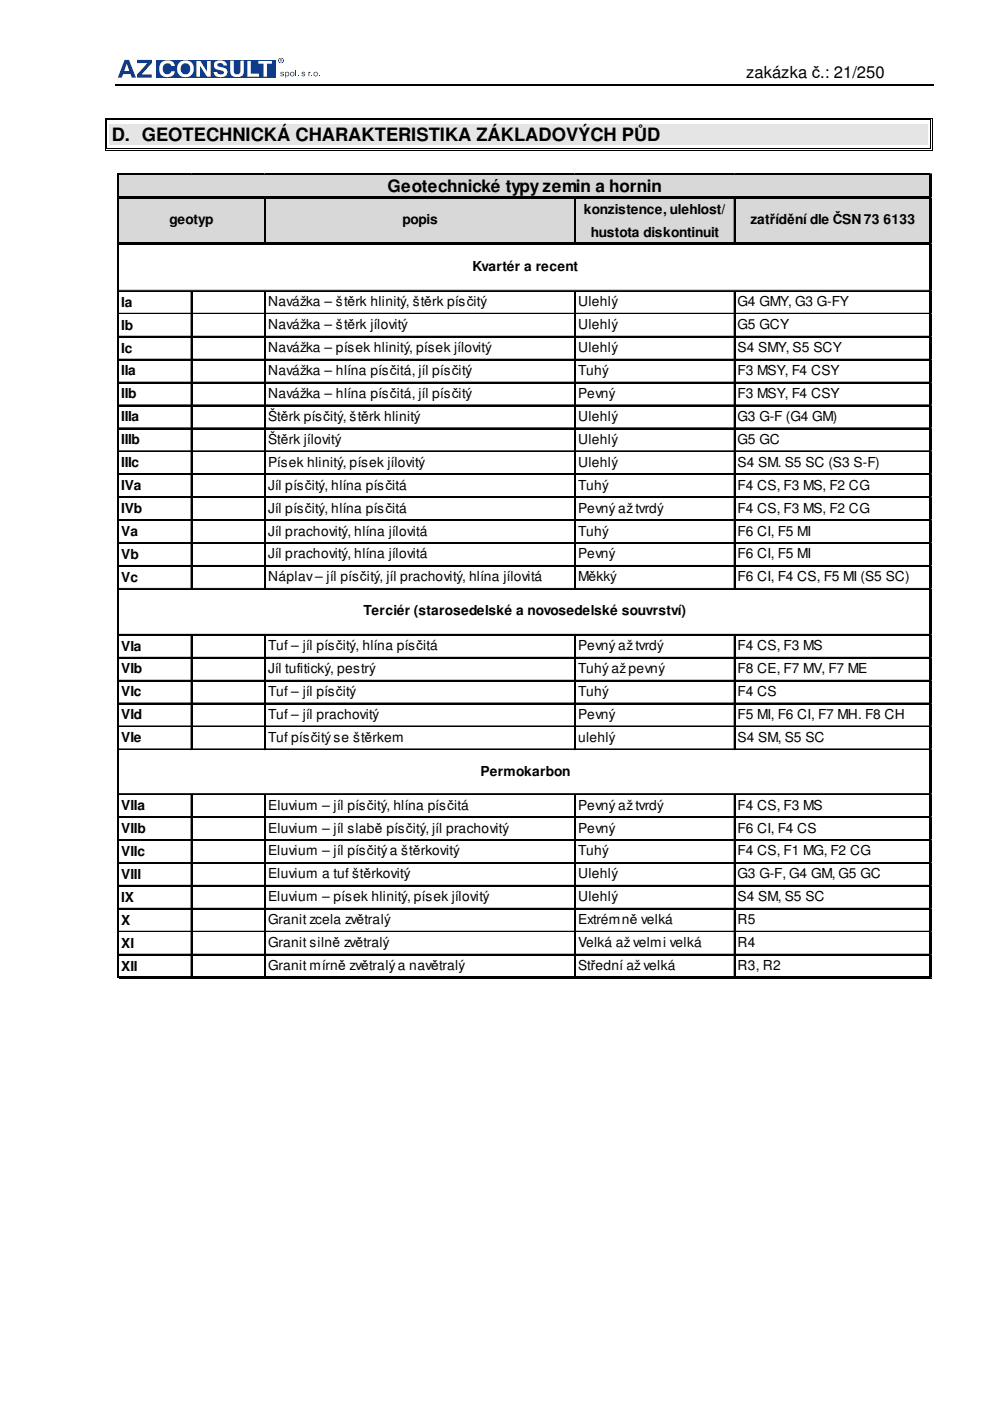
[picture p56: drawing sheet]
<svg xmlns="http://www.w3.org/2000/svg" width="210mm" height="297mm" viewBox="0 0 210 297" stroke-linecap="round" stroke-linejoin="round" font-family="sans-serif">
<defs><g id="words">
<text font-size="3.9" x="23.7" y="29.9">D. GEOTECHNICKÁ CHARAKTERISTIKA ZÁKLADOVÝCH PŮD</text>
<text font-size="3.6" x="82.2" y="40.7">Geotechnické typy zemin a hornin</text>
<text font-size="3.5" x="158.2" y="16.6">zakázka č.: 21/250</text>
<g font-size="2.9">
<text x="35.9" y="47.5">geotyp</text>
<text x="85.3" y="47.5">popis</text>
<text x="123.8" y="45.3">konzistence, ulehlost/</text>
<text x="159.1" y="47.5">zatřídění dle ČSN 73 6133</text>
<text x="125.3" y="50.2">hustota diskontinuit</text>
<text x="100.2" y="57.5">Kvartér a recent</text>
<text x="25.7" y="65">Ia</text>
<text x="56.9" y="64.9">Navážka – štěrk hlinitý, štěrk písčitý</text>
<text x="122.6" y="64.9">Ulehlý</text>
<text x="156.4" y="64.9">G4 GMY, G3 G-FY</text>
<text x="25.7" y="69.9">Ib</text>
<text x="56.9" y="69.8">Navážka – štěrk jílovitý</text>
<text x="122.6" y="69.8">Ulehlý</text>
<text x="156.4" y="69.8">G5 GCY</text>
<text x="25.7" y="74.8">Ic</text>
<text x="56.9" y="74.7">Navážka – písek hlinitý, písek jílovitý</text>
<text x="122.6" y="74.7">Ulehlý</text>
<text x="156.4" y="74.7">S4 SMY, S5 SCY</text>
<text x="25.7" y="79.6">IIa</text>
<text x="56.9" y="79.5">Navážka – hlína písčitá, jíl písčitý</text>
<text x="122.6" y="79.5">Tuhý</text>
<text x="156.4" y="79.5">F3 MSY, F4 CSY</text>
<text x="25.7" y="84.5">IIb</text>
<text x="25.7" y="89.3">IIIa</text>
<text x="56.9" y="84.4">Navážka – hlína písčitá, jíl písčitý</text>
<text x="56.9" y="89.2">Štěrk písčitý, štěrk hlinitý</text>
<text x="122.6" y="89.2">Ulehlý</text>
<text x="122.6" y="84.4">Pevný</text>
<text x="156.4" y="89.2">G3 G-F (G4 GM)</text>
<text x="156.4" y="84.4">F3 MSY, F4 CSY</text>
<text x="25.7" y="94.2">IIIb</text>
<text x="56.9" y="94.1">Štěrk jílovitý</text>
<text x="122.6" y="94.1">Ulehlý</text>
<text x="156.4" y="94.1">G5 GC</text>
<text x="25.7" y="99.1">IIIc</text>
<text x="56.9" y="99">Písek hlinitý, písek jílovitý</text>
<text x="122.6" y="99">Ulehlý</text>
<text x="156.4" y="99">S4 SM. S5 SC (S3 S-F)</text>
<text x="25.7" y="103.9">IVa</text>
<text x="56.9" y="103.8">Jíl písčitý, hlína písčitá</text>
<text x="122.6" y="103.8">Tuhý</text>
<text x="156.4" y="103.8">F4 CS, F3 MS, F2 CG</text>
<text x="25.7" y="108.8">IVb</text>
<text x="25.7" y="113.6">Va</text>
<text x="56.9" y="108.7">Jíl písčitý, hlína písčitá</text>
<text x="56.9" y="113.5">Jíl prachovitý, hlína jílovitá</text>
<text x="122.6" y="108.7">Pevný až tvrdý</text>
<text x="122.6" y="113.5">Tuhý</text>
<text x="156.4" y="108.7">F4 CS, F3 MS, F2 CG</text>
<text x="156.4" y="113.5">F6 CI, F5 MI</text>
<text x="25.7" y="118.5">Vb</text>
<text x="56.9" y="118.4">Jíl prachovitý, hlína jílovitá</text>
<text x="122.6" y="118.4">Pevný</text>
<text x="156.4" y="118.4">F6 CI, F5 MI</text>
<text x="25.7" y="123.4">Vc</text>
<text x="56.9" y="123.3">Náplav – jíl písčitý, jíl prachovitý, hlína jílovitá</text>
<text x="122.6" y="123.3">Měkký</text>
<text x="156.4" y="123.3">F6 CI, F4 CS, F5 MI (S5 SC)</text>
<text x="77" y="130.4">Terciér (starosedelské a novosedelské souvrství)</text>
<text x="25.7" y="138">VIa</text>
<text x="56.9" y="137.9">Tuf – jíl písčitý, hlína písčitá</text>
<text x="122.6" y="137.9">Pevný až tvrdý</text>
<text x="156.4" y="137.9">F4 CS, F3 MS</text>
<text x="25.7" y="142.8">VIb</text>
<text x="56.9" y="142.7">Jíl tufitický, pestrý</text>
<text x="122.6" y="142.7">Tuhý až pevný</text>
<text x="156.4" y="142.7">F8 CE, F7 MV, F7 ME</text>
<text x="25.7" y="147.7">VIc</text>
<text x="56.9" y="147.6">Tuf – jíl písčitý</text>
<text x="122.6" y="147.6">Tuhý</text>
<text x="156.4" y="147.6">F4 CS</text>
<text x="25.7" y="152.5">VId</text>
<text x="56.9" y="152.4">Tuf – jíl prachovitý</text>
<text x="122.6" y="152.4">Pevný</text>
<text x="156.4" y="152.4">F5 MI, F6 CI, F7 MH. F8 CH</text>
<text x="25.7" y="157.4">VIe</text>
<text x="56.9" y="157.3">Tuf písčitý se štěrkem</text>
<text x="122.6" y="157.3">ulehlý</text>
<text x="156.4" y="157.3">S4 SM, S5 SC</text>
<text x="101.9" y="164.5">Permokarbon</text>
<text x="25.7" y="171.7">VIIa</text>
<text x="56.9" y="171.7">Eluvium – jíl písčitý, hlína písčitá</text>
<text x="122.6" y="171.7">Pevný až tvrdý</text>
<text x="156.4" y="171.7">F4 CS, F3 MS</text>
<text x="25.7" y="176.6">VIIb</text>
<text x="56.9" y="176.5">Eluvium – jíl slabě písčitý, jíl prachovitý</text>
<text x="122.6" y="176.5">Pevný</text>
<text x="156.4" y="176.5">F6 CI, F4 CS</text>
<text x="25.7" y="181.4">VIIc</text>
<text x="56.9" y="181.4">Eluvium – jíl písčitý a štěrkovitý</text>
<text x="122.6" y="181.4">Tuhý</text>
<text x="156.4" y="181.4">F4 CS, F1 MG, F2 CG</text>
<text x="25.7" y="186.3">VIII</text>
<text x="25.7" y="191.2">IX</text>
<text x="56.9" y="186.2">Eluvium a tuf štěrkovitý</text>
<text x="56.9" y="191.1">Eluvium – písek hlinitý, písek jílovitý</text>
<text x="122.6" y="186.2">Ulehlý</text>
<text x="122.6" y="191.1">Ulehlý</text>
<text x="156.4" y="186.2">G3 G-F, G4 GM, G5 GC</text>
<text x="156.4" y="191.1">S4 SM, S5 SC</text>
<text x="25.7" y="196">X</text>
<text x="56.9" y="196">Granit zcela zvětralý</text>
<text x="122.6" y="196">Extrémně velká</text>
<text x="156.4" y="196">R5</text>
<text x="25.7" y="200.9">XI</text>
<text x="56.9" y="200.8">Granit silně zvětralý</text>
<text x="122.6" y="200.8">Velká až velmi velká</text>
<text x="156.4" y="200.8">R4</text>
<text x="25.7" y="205.8">XII</text>
<text x="56.9" y="205.7">Granit mírně zvětralý a navětralý</text>
<text x="122.6" y="205.7">Střední až velká</text>
<text x="156.4" y="205.7">R3, R2</text>
</g>
</g></defs>
<g fill="#0e3c8b">
<path d="M33 12.7h25.4v3.8h-25.4z" fill-rule="evenodd"/>
<path d="M26.4 12.7h.9l1.5 3.8h-.9l-.2-.8h-1.6l-.3 .8h-.8zM26.9 13.5l-.6 1.6h1.1z" fill-rule="evenodd"/>
<path d="M29.1 12.7h3.1v.6l-2.2 2.5h2.2v.7h-3.2v-.7l2.2-2.4h-2.1z" fill-rule="evenodd"/>
</g>
<g fill="#fff">
<path d="M34.2 13.2l.9-.4h.8l.9 .5 .2 .7h-.7l-.3-.5-.7-.1-.5 .3-.3 .7 .2 .9 .5 .4 .8-.1 .3-.5h.7l-.1 .6-.4 .3a1.87 1.87 0 0 1-1.6 .3h-.1a1.53 1.53 0 0 1-1-1.3l.1-1.2z" fill-rule="evenodd"/>
<path d="M37.5 14.6a1.85 1.85 0 0 1 3.7 0 1.85 1.85 0 0 1-3.7 0zM38.6 13.7l-.3 .6v.6l.3 .6 .5 .2 .9-.2 .3-.9-.3-.9-.3-.2-.6-.1z" fill-rule="evenodd"/>
<path d="M41.7 12.9h.8l1.4 2.3v-2.3h.8v3.4h-.8l-1.5-2.3v2.3h-.7z" fill-rule="evenodd"/>
<path d="M45.6 13.1l.7-.3h.9l.6 .3 .3 .8h-.7l-.1-.3-.4-.2h-.5l-.3 .2a.64 .64 0 0 0 .8 .6l.8 .2 .4 .4 .1 .8-.6 .6-1.3 .1-.8-.4-.2-.7h.7l.1 .3 .4 .2a.68 .68 0 0 0 1-.4l-.4-.3-1.2-.3-.4-.3-.2-.8z" fill-rule="evenodd"/>
<path d="M48.8 12.9h.8v2.3l.4 .5h.5l.3-.2 .2-.3v-2.3h.7v2.5a1.1 1.1 0 0 1-1 .9l-.4 .1a1.52 1.52 0 0 1-1.3-.6l-.2-.6z" fill-rule="evenodd"/>
<path d="M52.5 12.9h.7v2.7h1.7v.7h-2.4z" fill-rule="evenodd"/>
<path d="M54.8 12.9h2.9v.6h-1.1v2.8h-.7v-2.8h-1.1z" fill-rule="evenodd"/>
</g>
<g fill="#0e3c8b">
<path d="M59.4 12.5l.4 .1v.2l-.2 .1 .3 .2-.3-.2h-.2v.2zM59.4 12.6v.2l.4-.1z" fill-rule="evenodd"/>
<path d="M59.1 12.9a.5 .5 0 0 1 1 0 .5 .5 0 0 1-1 0zM59.1 12.9a.55 .55 0 0 1 1.1 0 .55 .55 0 0 1-1.1 0z" fill-rule="evenodd"/>
<path d="M59.5 15.4l.5-.2 .2 .3-.6-.1v.1l.6 .2v.3a.41 .41 0 0 1-.4 .2 .41 .41 0 0 1-.4-.3l.3 .1h.3v-.2l-.5-.2z" fill-rule="evenodd"/>
<path d="M60.5 15.2l.1 .2a.45 .45 0 0 1 .6 0 .45 .45 0 0 1 0 .6 .45 .45 0 0 1-.6 0v.6h-.1zM60.6 15.7a.32 .32 0 0 0 .6 0 .32 .32 0 0 0-.6 0z" fill-rule="evenodd"/>
<path d="M61.5 15.7a.5 .5 0 0 1 1 0 .5 .5 0 0 1-1 0zM61.7 15.7a.32 .32 0 0 0 .6 0 .32 .32 0 0 0-.6 0z" fill-rule="evenodd"/>
<path d="M62.7 14.9h.1v1.3h-.1z" fill-rule="evenodd"/>
<path d="M63.2 16h.1v.2h-.1z" fill-rule="evenodd"/>
<path d="M64 15.4l.3-.2 .3 .1 .1 .2-.6-.1 .1 .2h.2a.28 .28 0 0 1 .3 .3 .28 .28 0 0 1-.3 .3l-.4-.1-.1-.2h.2a.2 .2 0 0 0 .2 .1 .2 .2 0 0 0 .2-.2l-.5-.1z" fill-rule="evenodd"/>
<path d="M65.4 15.2h.2v.2l.3-.2v.2l-.3 .1v.7h-.2z" fill-rule="evenodd"/>
<path d="M65.9 16h.2v.2h-.2z" fill-rule="evenodd"/>
<path d="M66.5 15.7a.49 .49 0 0 1 .9 0 .49 .49 0 0 1-.9 0zM66.8 15.4a.36 .36 0 0 0-.1 .5 .36 .36 0 0 0 .5 .1v-.5z" fill-rule="evenodd"/>
<path d="M67.6 16h.3v.2h-.3z" fill-rule="evenodd"/>
</g>
<path d="M24.5 18h173.5" fill="none" stroke="#000" stroke-width=".25"/>
<path d="M23.2 26.2h173.6v4.5h-173.6z" fill="#e5e5e5"/>
<path d="M22.2 25h.2v.5h-.2zM22.2 25h.5v.1h-.5zM22.2 31.4h.2v.5h-.2zM22.2 31.7h.5v.2h-.5zM22.6 25.3h.1v.2h-.1zM22.6 31.4h.1v.2h-.1zM197.2 25h.5v.1h-.5zM197.2 25.3h.2v.2h-.2zM197.2 31.7h.5v.2h-.5zM197.2 31.4h.2v.2h-.2zM197.6 25h.1v.5h-.1zM197.6 31.4h.1v.5h-.1z" fill="#000"/>
<path d="M22.3 25.5v5.9M22.6 25.5v5.9M22.7 25.1h174.5M22.7 25.4h174.5M22.7 31.8h174.5M22.7 31.5h174.5M197.3 25.5v5.9M197.7 25.5v5.9" fill="none" stroke="#000" stroke-width=".21"/>
<path d="M25.2 37h172.3v14.9h-172.3z" fill="#d8d8d8"/>
<g fill="none" stroke="#e0e0e0" stroke-width=".21">
<path d="M25 36.7v.1M40.5 36.7v.1M56.1 36.7v.1M121.8 36.7v.1M155.7 36.7v.1M197.3 36.7v.1M197.5 36.8h.1M197.5 41.9h.1M197.5 51.6h.1M197.5 61.6h.1M197.5 66.4h.1M197.5 71.3h.1"/>
<path d="M197.5 76.2h.1M197.5 81h.1M197.5 85.9h.1M197.5 90.7h.1M197.5 95.6h.1M197.5 100.5h.1M197.5 105.3h.1M197.5 110.2h.1M197.5 115.1h.1M197.5 119.9h.1M197.5 124.8h.1M197.5 134.5h.1"/>
<path d="M197.5 139.4h.1M197.5 144.2h.1M197.5 149.1h.1M197.5 153.9h.1M197.5 158.8h.1M197.5 168.3h.1M197.5 173.1h.1M197.5 178h.1M197.5 182.9h.1M197.5 187.7h.1M197.5 192.6h.1M197.5 197.4h.1"/>
<path d="M197.5 202.3h.1M197.5 207.2h.1"/>
</g>
<g fill="none" stroke="#000" stroke-width=".25">
<path d="M25.1 36.8v170.6M25.2 36.9h172.3M56.3 42.1v9.3M122 42.1v9.3M155.8 42.1v9.3M25.2 71.4h171.8M25.2 76.3h171.8M40.7 61.8v63.2M56.3 61.8v63.2M122 61.8v63.2M155.8 61.8v63.2M25.2 81.2h171.8"/>
<path d="M25.2 86h171.8M25.2 90.9h171.8M25.2 100.6h171.8M25.2 105.5h171.8M25.2 110.3h171.8M25.2 115.2h171.8M25.2 120.1h171.8M25.2 134.6h171.8M25.2 139.5h171.8M40.7 134.7v24.3M56.3 134.7v24.3M122 134.7v24.3"/>
<path d="M155.8 134.7v24.3M25.2 144.4h171.8M25.2 149.2h171.8M25.2 173.3h171.8M25.2 178.1h171.8M40.7 168.5v38.5M56.3 168.5v38.5M122 168.5v38.5M155.8 168.5v38.5M25.2 183h171.8M25.2 187.9h171.8M25.2 192.7h171.8"/>
<path d="M25.2 202.4h171.8"/>
</g>
<path d="M25.2 41.7h172.3v.4h-172.3zM25.2 51.4h172.3v.5h-172.3zM25.2 207h172.3v.4h-172.3zM197 37h.5v170.4h-.5z" fill="#000"/>
<g fill="none" stroke="#000" stroke-width=".21">
<path d="M56.1 42.1v9.3M121.8 42.1v9.3M155.7 42.1v9.3M25.2 61.6h171.8M25.2 66.4h171.8M25.2 71.3h171.8M25.2 76.2h171.8M25.2 61.7h171.8M25.2 66.6h171.8M40.5 61.8v63.2M56.1 61.8v63.2M121.8 61.8v63.2"/>
<path d="M155.7 61.8v63.2M25.2 81h171.8M25.2 85.9h171.8M25.2 90.7h171.8M25.2 95.6h171.8M25.2 95.7h171.8M25.2 100.5h171.8M25.2 105.3h171.8M25.2 110.2h171.8M25.2 115.1h171.8M25.2 119.9h171.8M25.2 124.8h171.8"/>
<path d="M25.2 134.5h171.8M25.2 139.4h171.8M25.2 124.9h171.8M40.5 134.7v24.3M56.1 134.7v24.3M121.8 134.7v24.3M155.7 134.7v24.3M25.2 144.2h171.8M25.2 149.1h171.8M25.2 153.9h171.8M25.2 158.8h171.8M25.2 154.1h171.8"/>
<path d="M25.2 158.9h171.8M25.2 168.3h171.8M25.2 173.1h171.8M25.2 178h171.8M25.2 168.4h171.8M40.5 168.5v38.4M56.1 168.5v38.4M121.8 168.5v38.4M155.7 168.5v38.4M25.2 182.9h171.8M25.2 187.7h171.8M25.2 192.6h171.8"/>
<path d="M25.2 197.4h171.8M25.2 197.6h171.8M25.2 202.3h171.8"/>
</g>
<use href="#words"/>
</svg>
